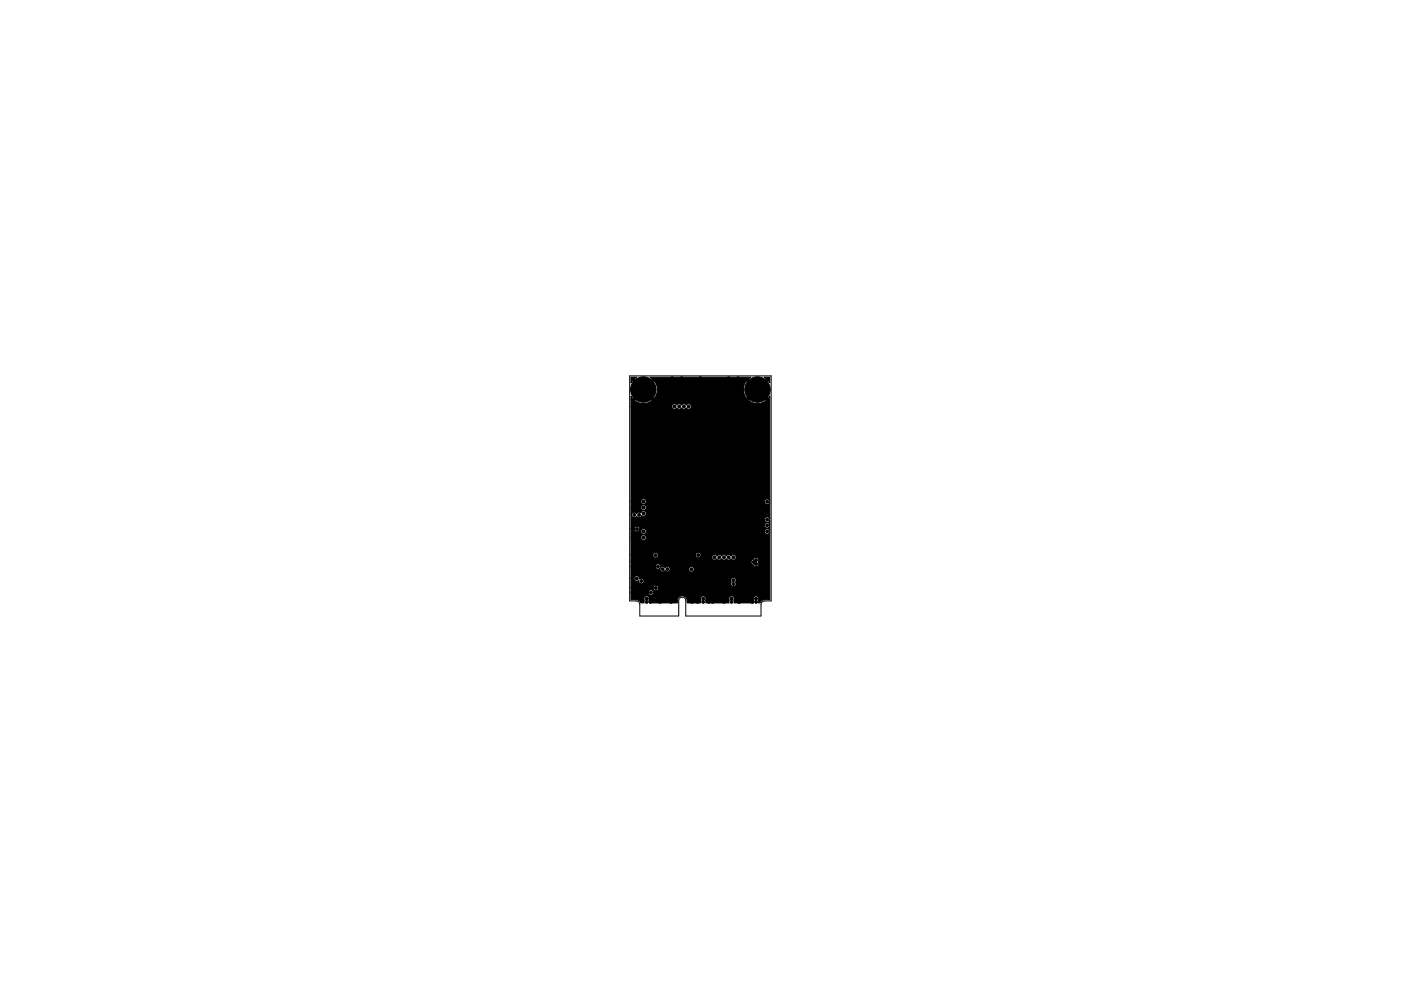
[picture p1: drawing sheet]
<svg xmlns="http://www.w3.org/2000/svg" width="297mm" height="210mm" viewBox="0 0 297 210" stroke-linecap="round" stroke-linejoin="round" font-family="sans-serif">
<path d="M133.5 79.7h30v47.8h-1.3a.8 .8 0 0 0-.9 .8v2.4h-15.9v-3.3a.75 .75 0 0 0-.8-.7 .75 .75 0 0 0-.7 .7v3.3h-8.3v-2.4a.8 .8 0 0 0-.7-.8h-1.4z" fill="none" stroke="#000" stroke-width=".21"/>
<g fill="#000" stroke="#000" stroke-width=".21">
<path d="M133.8 80h1.2l-.5 .5 1.9 1.9 1.9-1.9-.5-.5h21.4l-.5 .5 1.9 1.9 1.9-1.9-.5-.5h1.2v1.2l-.4-.5-2 1.9 2 2 .4-.5v22.2a.58 .58 0 0 0-.9-.3 .58 .58 0 0 0 .1 .9 .58 .58 0 0 0 .8-.4v3.6a.58 .58 0 0 0-.9-.3 .58 .58 0 0 0 .1 .9 .58 .58 0 0 0 .8-.4v1a.58 .58 0 0 0-.9-.3 .58 .58 0 0 0 .1 .9 .58 .58 0 0 0 .8-.4v1.1a.58 .58 0 0 0-.9-.3 .58 .58 0 0 0 .1 .9 .58 .58 0 0 0 .8-.4v14.4l-1.4 .1-.7 .6h-.3v-.5a.63 .63 0 0 0-.1-.8 .63 .63 0 0 0-.8 0 .63 .63 0 0 0-.1 .8v.5h-4.2v-.6a.6 .6 0 0 0-.2-.8 .6 .6 0 0 0-.8 .1 .6 .6 0 0 0 0 .8v.5h-5v-.6a.6 .6 0 0 0-.2-.8 .6 .6 0 0 0-.8 .1 .6 .6 0 0 0 0 .8v.5h-2.9l-.2-1-.4-.4-.4-.1-.5 .1-.4 .4-.2 1h-6v-.6a.6 .6 0 0 0-.2-.8 .6 .6 0 0 0-.8 .1 .6 .6 0 0 0 0 .8v.5h-.7l-.7-.6-1.4-.1v-1.6h3.6v.2a.58 .58 0 0 0 .9 .4 .58 .58 0 0 0 0-1 .58 .58 0 0 0-.9 .4h-3.6v-.9h4.7v.1a.58 .58 0 0 0 .9 .4 .58 .58 0 0 0 0-.9 .58 .58 0 0 0-.9 .4h-4.7v-2h.6v.1a.58 .58 0 0 0 .4 .5 .58 .58 0 0 0 .6-.2 .58 .58 0 0 0 .6 .7 .58 .58 0 0 0 .5-.8h18.4l.2 .5a.59 .59 0 0 0 0 .8 .59 .59 0 0 0 .9 0 .59 .59 0 0 0-.1-.8 .58 .58 0 0 0-.2-.9 .58 .58 0 0 0-.8 .4h-18.4a.57 .57 0 0 0-.9-.1 .58 .58 0 0 0-.5-.7 .58 .58 0 0 0-.7 .5h-.6v-2.6h5.1v.2a.58 .58 0 0 0 .4 .5 .58 .58 0 0 0 .7-.3 .58 .58 0 0 0 .3 .8 .58 .58 0 0 0 .7-.3 .57 .57 0 0 0 .7 .3 .57 .57 0 0 0 .4-.6h3.9v.2a.58 .58 0 0 0 .9 .4 .58 .58 0 0 0 0-1 .58 .58 0 0 0-.9 .4h-3.9a.58 .58 0 0 0-.5-.5 .58 .58 0 0 0-.6 .3 .57 .57 0 0 0-1-.1 .58 .58 0 0 0-.4-.8 .58 .58 0 0 0-.7 .5h-5.1v-.9h25.4l.2 .4 .2 .2a.64 .64 0 0 0 .9 .4 .64 .64 0 0 0 .2-1 .62 .62 0 0 0-.2-.9 .62 .62 0 0 0-.9 .4l-.4 .5h-25.4v-1.5h4.6v.1a.58 .58 0 0 0 .7 .6 .58 .58 0 0 0 .5-.7h7.8v.1a.58 .58 0 0 0 .4 .5 .58 .58 0 0 0 .6-.1h2.5v.1a.58 .58 0 0 0 .5 .5 .58 .58 0 0 0 .6-.3 .57 .57 0 0 0 1 0 .57 .57 0 0 0 1 0 .57 .57 0 0 0 1 0 .58 .58 0 0 0 .9 .2 .58 .58 0 0 0 0-.9 .58 .58 0 0 0-.9 .2 .57 .57 0 0 0-1 0 .57 .57 0 0 0-1 0 .57 .57 0 0 0-1 0 .58 .58 0 0 0-.6-.3 .58 .58 0 0 0-.5 .5l-2.4-.1a.58 .58 0 0 0-.3-.9 .58 .58 0 0 0-.8 .5l-7.9-.1a.58 .58 0 0 0-.6-.4 .58 .58 0 0 0-.5 .5h-4.6v-3.7h2.1v.1a.58 .58 0 0 0 .9 .4 .58 .58 0 0 0 0-.9 .58 .58 0 0 0-.9 .4h-2.1v-1.8h.7v.1a.58 .58 0 0 0 .9 .4h.5v.1a.58 .58 0 0 0 .9 .4 .58 .58 0 0 0 0-.9 .58 .58 0 0 0-.9 .4h-.5l.1-.1a.58 .58 0 0 0-.2-.9 .58 .58 0 0 0-.8 .5h-.7v-3l.1 .1a.58 .58 0 0 0 .5 .5 .58 .58 0 0 0 .6-.3 .57 .57 0 0 0 .6 .3 .57 .57 0 0 0 .5-.4 .58 .58 0 0 0 .8-.1 .58 .58 0 0 0-.2-.9 .58 .58 0 0 0-.8 .4l-.1-.1a.58 .58 0 0 0-.8 .3 .58 .58 0 0 0-.6-.3 .58 .58 0 0 0-.5 .5h-.1v-1.6h2.1v.2a.58 .58 0 0 0 .9 .4 .58 .58 0 0 0 0-1 .58 .58 0 0 0-.9 .4h-2.1v-1.3h2.1v.2a.58 .58 0 0 0 .9 .4 .58 .58 0 0 0 0-1 .58 .58 0 0 0-.9 .4h-2.1v-20.1h8.6v.1a.58 .58 0 0 0 .5 .5 .58 .58 0 0 0 .6-.3 .57 .57 0 0 0 1 0 .57 .57 0 0 0 1 0 .58 .58 0 0 0 .9 .2 .58 .58 0 0 0 0-.9 .58 .58 0 0 0-.9 .2 .57 .57 0 0 0-1 0 .57 .57 0 0 0-1 0 .58 .58 0 0 0-.6-.3 .58 .58 0 0 0-.5 .5h-8.6v-1.4h.7l.3 .4a2.84 2.84 0 0 0 3.5-.4h20.4l.3 .4a2.84 2.84 0 0 0 3.5-.4l-1.9-1.9-1.9 1.9h-20.4l-1.9-1.9-1.9 1.9h-.7v-.7l.4 .5 2-2h.4l2 2a2.46 2.46 0 0 0 .8-1.9h18.2l.3 1.1 .5 .8 2-2-2-1.9-.6 .9-.2 1.1h-18.2l-.3-1.2-.5-.8-2 1.9h-.4l-2-1.9-.4 .5z"/>
<circle cx="134.4" cy="82.6" r=".3"/>
<circle cx="134.5" cy="91.2" r=".3"/>
<circle cx="134.5" cy="95.2" r=".3"/>
<circle cx="134.5" cy="89.2" r=".3"/>
<circle cx="134.5" cy="99.2" r=".3"/>
<circle cx="134.5" cy="93.2" r=".3"/>
<circle cx="134.5" cy="97.2" r=".3"/>
<circle cx="135" cy="81.2" r=".3"/>
<circle cx="135" cy="84.1" r=".3"/>
<circle cx="136.4" cy="82.6" r="2.7"/>
<circle cx="136.4" cy="84.7" r=".3"/>
<circle cx="136.4" cy="80.6" r=".3"/>
<circle cx="136.5" cy="89.9" r=".3"/>
<circle cx="136.5" cy="92.4" r=".3"/>
<circle cx="136.5" cy="91.1" r=".3"/>
<circle cx="136.5" cy="88.6" r=".3"/>
<circle cx="136.5" cy="95.2" r=".3"/>
<circle cx="137.8" cy="81.2" r=".3"/>
<circle cx="137.8" cy="84.1" r=".3"/>
<circle cx="138.4" cy="82.6" r=".3"/>
<circle cx="140.5" cy="91.2" r=".3"/>
<circle cx="140.5" cy="85.2" r=".3"/>
<circle cx="140.5" cy="83.2" r=".3"/>
<circle cx="140.5" cy="89.2" r=".3"/>
<circle cx="140.5" cy="87.2" r=".3"/>
<circle cx="142" cy="86.2" r=".3"/>
<circle cx="142.5" cy="80.2" r=".3"/>
<circle cx="142.5" cy="95.2" r=".3"/>
<circle cx="142.5" cy="99.2" r=".3"/>
<circle cx="142.5" cy="83.2" r=".3"/>
<circle cx="142.5" cy="97.2" r=".3"/>
<circle cx="143" cy="86.2" r=".3"/>
<circle cx="144" cy="86.2" r=".3"/>
<circle cx="144.5" cy="80.2" r=".3"/>
<circle cx="144.5" cy="95.2" r=".3"/>
<circle cx="144.5" cy="93.2" r=".3"/>
<circle cx="144.5" cy="99.2" r=".3"/>
<circle cx="144.5" cy="83.2" r=".3"/>
<circle cx="144.5" cy="97.2" r=".3"/>
<circle cx="145" cy="86.2" r=".3"/>
<circle cx="146" cy="86.2" r=".3"/>
<circle cx="146.5" cy="91.2" r=".3"/>
<circle cx="146.5" cy="95.2" r=".3"/>
<circle cx="146.5" cy="93.2" r=".3"/>
<circle cx="146.5" cy="99.2" r=".3"/>
<circle cx="146.5" cy="83.2" r=".3"/>
<circle cx="146.5" cy="97.2" r=".3"/>
<circle cx="148.5" cy="91.2" r=".3"/>
<circle cx="148.5" cy="95.2" r=".3"/>
<circle cx="148.5" cy="85.2" r=".3"/>
<circle cx="148.5" cy="80.2" r=".3"/>
<circle cx="148.5" cy="89.2" r=".3"/>
<circle cx="148.5" cy="99.2" r=".3"/>
<circle cx="148.5" cy="83.2" r=".3"/>
<circle cx="148.5" cy="93.2" r=".3"/>
<circle cx="148.5" cy="87.2" r=".3"/>
<circle cx="148.5" cy="97.2" r=".3"/>
<circle cx="149.5" cy="85.1" r=".3"/>
<circle cx="149.5" cy="81.7" r=".3"/>
<circle cx="150.5" cy="91.2" r=".3"/>
<circle cx="150.5" cy="95.2" r=".3"/>
<circle cx="150.5" cy="89.2" r=".3"/>
<circle cx="150.5" cy="93.2" r=".3"/>
<circle cx="150.5" cy="99.2" r=".3"/>
<circle cx="150.5" cy="97.2" r=".3"/>
<circle cx="150.7" cy="85.1" r=".3"/>
<circle cx="152.5" cy="91.2" r=".3"/>
<circle cx="152.5" cy="95.2" r=".3"/>
<circle cx="152.5" cy="89.2" r=".3"/>
<circle cx="152.5" cy="93.2" r=".3"/>
<circle cx="152.5" cy="99.2" r=".3"/>
<circle cx="152.5" cy="97.2" r=".3"/>
<circle cx="153.2" cy="85.1" r=".3"/>
<circle cx="154.5" cy="81.7" r=".3"/>
<circle cx="154.5" cy="91.2" r=".3"/>
<circle cx="154.5" cy="80.2" r=".3"/>
<circle cx="154.5" cy="95.2" r=".3"/>
<circle cx="154.5" cy="89.2" r=".3"/>
<circle cx="154.5" cy="93.2" r=".3"/>
<circle cx="154.5" cy="99.2" r=".3"/>
<circle cx="154.5" cy="97.2" r=".3"/>
<circle cx="154.5" cy="85.1" r=".3"/>
<circle cx="156.5" cy="91.2" r=".3"/>
<circle cx="156.5" cy="80.2" r=".3"/>
<circle cx="156.5" cy="95.2" r=".3"/>
<circle cx="156.5" cy="89.2" r=".3"/>
<circle cx="156.5" cy="99.2" r=".3"/>
<circle cx="156.5" cy="93.2" r=".3"/>
<circle cx="156.5" cy="87.2" r=".3"/>
<circle cx="156.5" cy="97.2" r=".3"/>
<circle cx="158.5" cy="95.2" r=".3"/>
<circle cx="158.5" cy="87.2" r=".3"/>
<circle cx="158.5" cy="97.2" r=".3"/>
<circle cx="158.6" cy="82.6" r=".3"/>
<circle cx="159.2" cy="81.2" r=".3"/>
<circle cx="159.2" cy="84.1" r=".3"/>
<circle cx="160.5" cy="95.2" r=".3"/>
<circle cx="160.5" cy="97.2" r=".3"/>
<circle cx="160.5" cy="87.2" r=".3"/>
<circle cx="160.6" cy="89.9" r=".3"/>
<circle cx="160.6" cy="92.4" r=".3"/>
<circle cx="160.6" cy="91.1" r=".3"/>
<circle cx="160.6" cy="88.6" r=".3"/>
<circle cx="160.6" cy="82.6" r="2.7"/>
<circle cx="160.6" cy="84.7" r=".3"/>
<circle cx="160.6" cy="80.6" r=".3"/>
<circle cx="162" cy="81.2" r=".3"/>
<circle cx="162" cy="84.1" r=".3"/>
<circle cx="162.6" cy="82.6" r=".3"/>
<circle cx="134.5" cy="101.2" r=".3"/>
<circle cx="134.5" cy="103.2" r=".3"/>
<circle cx="134.5" cy="119.2" r=".3"/>
<circle cx="134.5" cy="109.2" r=".3"/>
<circle cx="134.5" cy="105.2" r=".3"/>
<circle cx="134.5" cy="107.2" r=".3"/>
<circle cx="134.5" cy="117.2" r=".3"/>
<circle cx="135.1" cy="112.2" r=".3"/>
<circle cx="135.5" cy="109.2" r=".3"/>
<circle cx="136.5" cy="108.9" r=".3"/>
<circle cx="136.5" cy="102.6" r=".3"/>
<circle cx="136.5" cy="106.4" r=".3"/>
<circle cx="136.5" cy="112.7" r=".3"/>
<circle cx="136.5" cy="100" r=".3"/>
<circle cx="136.5" cy="114" r=".3"/>
<circle cx="136.5" cy="107.7" r=".3"/>
<circle cx="136.5" cy="119.2" r=".3"/>
<circle cx="136.5" cy="117.2" r=".3"/>
<circle cx="138.5" cy="119.2" r=".3"/>
<circle cx="139" cy="117.8" r=".3"/>
<circle cx="139.5" cy="115.3" r=".3"/>
<circle cx="139.5" cy="111.5" r=".3"/>
<circle cx="140.5" cy="111.2" r=".3"/>
<circle cx="140.5" cy="113.2" r=".3"/>
<circle cx="140.5" cy="115.2" r=".3"/>
<circle cx="140.5" cy="109.2" r=".3"/>
<circle cx="140.5" cy="107.2" r=".3"/>
<circle cx="142.5" cy="113.2" r=".3"/>
<circle cx="142.5" cy="101.2" r=".3"/>
<circle cx="142.5" cy="111.2" r=".3"/>
<circle cx="142.5" cy="103.2" r=".3"/>
<circle cx="142.5" cy="118.5" r=".3"/>
<circle cx="142.5" cy="109.2" r=".3"/>
<circle cx="142.5" cy="105.2" r=".3"/>
<circle cx="142.5" cy="107.2" r=".3"/>
<circle cx="143.6" cy="118.5" r=".3"/>
<circle cx="144.5" cy="103.2" r=".3"/>
<circle cx="144.5" cy="101.2" r=".3"/>
<circle cx="144.5" cy="111.2" r=".3"/>
<circle cx="144.5" cy="105.2" r=".3"/>
<circle cx="144.5" cy="109.2" r=".3"/>
<circle cx="144.5" cy="107.2" r=".3"/>
<circle cx="144.5" cy="117.2" r=".3"/>
<circle cx="146.5" cy="103.2" r=".3"/>
<circle cx="146.5" cy="101.2" r=".3"/>
<circle cx="146.5" cy="115.2" r=".3"/>
<circle cx="146.5" cy="109.2" r=".3"/>
<circle cx="146.5" cy="105.2" r=".3"/>
<circle cx="146.5" cy="107.2" r=".3"/>
<circle cx="148" cy="117.8" r=".3"/>
<circle cx="148.5" cy="101.2" r=".3"/>
<circle cx="148.5" cy="111.2" r=".3"/>
<circle cx="148.5" cy="113.2" r=".3"/>
<circle cx="148.5" cy="103.2" r=".3"/>
<circle cx="148.5" cy="105.2" r=".3"/>
<circle cx="148.5" cy="115.2" r=".3"/>
<circle cx="148.5" cy="107.2" r=".3"/>
<circle cx="150.5" cy="103.2" r=".3"/>
<circle cx="150.5" cy="111.2" r=".3"/>
<circle cx="150.5" cy="113.2" r=".3"/>
<circle cx="150.5" cy="101.2" r=".3"/>
<circle cx="150.5" cy="119.2" r=".3"/>
<circle cx="150.5" cy="105.2" r=".3"/>
<circle cx="150.5" cy="109.2" r=".3"/>
<circle cx="150.5" cy="117.2" r=".3"/>
<circle cx="151.5" cy="118.2" r=".3"/>
<circle cx="152.5" cy="103.2" r=".3"/>
<circle cx="152.5" cy="101.2" r=".3"/>
<circle cx="152.5" cy="118.2" r=".3"/>
<circle cx="152.5" cy="111.2" r=".3"/>
<circle cx="152.5" cy="105.2" r=".3"/>
<circle cx="152.5" cy="109.2" r=".3"/>
<circle cx="152.5" cy="115.2" r=".3"/>
<circle cx="152.5" cy="117.2" r=".3"/>
<circle cx="153.5" cy="118.2" r=".3"/>
<circle cx="154.5" cy="101.2" r=".3"/>
<circle cx="154.5" cy="111.2" r=".3"/>
<circle cx="154.5" cy="103.2" r=".3"/>
<circle cx="154.5" cy="118.2" r=".3"/>
<circle cx="154.5" cy="109.2" r=".3"/>
<circle cx="154.5" cy="105.2" r=".3"/>
<circle cx="154.5" cy="115.2" r=".3"/>
<circle cx="154.5" cy="117.2" r=".3"/>
<circle cx="155.5" cy="118.2" r=".3"/>
<circle cx="156.5" cy="101.2" r=".3"/>
<circle cx="156.5" cy="103.2" r=".3"/>
<circle cx="156.5" cy="111.2" r=".3"/>
<circle cx="156.5" cy="105.2" r=".3"/>
<circle cx="156.5" cy="109.2" r=".3"/>
<circle cx="156.5" cy="115.2" r=".3"/>
<circle cx="156.5" cy="117.2" r=".3"/>
<circle cx="157.5" cy="108.9" r=".3"/>
<circle cx="157.5" cy="106.4" r=".3"/>
<circle cx="157.5" cy="103.8" r=".3"/>
<circle cx="157.5" cy="112.7" r=".3"/>
<circle cx="157.5" cy="111.5" r=".3"/>
<circle cx="158.3" cy="118.2" r=".3"/>
<circle cx="159.8" cy="119.2" r=".3"/>
<circle cx="160.3" cy="119.6" r=".3"/>
<circle cx="160.3" cy="118.8" r=".3"/>
<circle cx="160.3" cy="117.7" r=".3"/>
<circle cx="160.6" cy="100" r=".3"/>
<circle cx="162.6" cy="115.3" r=".3"/>
<circle cx="162.6" cy="114" r=".3"/>
<circle cx="162.6" cy="112.7" r=".3"/>
<circle cx="162.6" cy="106.4" r=".3"/>
<circle cx="162.6" cy="111.4" r=".3"/>
<circle cx="162.6" cy="110.2" r=".3"/>
<circle cx="162.6" cy="105.2" r=".3"/>
<circle cx="134.5" cy="121.2" r=".3"/>
<circle cx="135" cy="122.7" r=".3"/>
<circle cx="136" cy="123.3" r=".3"/>
<circle cx="136.5" cy="121.2" r=".3"/>
<circle cx="136.5" cy="125.2" r=".3"/>
<circle cx="137.1" cy="127" r=".3"/>
<circle cx="137.1" cy="127.7" r=".3"/>
<circle cx="137.9" cy="127" r=".3"/>
<circle cx="137.9" cy="127.7" r=".3"/>
<circle cx="138" cy="125.7" r=".3"/>
<circle cx="139.1" cy="124.7" r=".3"/>
<circle cx="139.5" cy="120.2" r=".3"/>
<circle cx="139.9" cy="127" r=".3"/>
<circle cx="139.9" cy="127.7" r=".3"/>
<circle cx="140.5" cy="120.7" r=".3"/>
<circle cx="141.5" cy="123.2" r=".3"/>
<circle cx="141.5" cy="124.2" r=".3"/>
<circle cx="141.5" cy="120.7" r=".3"/>
<circle cx="142.3" cy="127" r=".3"/>
<circle cx="142.3" cy="127.7" r=".3"/>
<circle cx="142.5" cy="123.2" r=".3"/>
<circle cx="142.5" cy="124.2" r=".3"/>
<circle cx="144.8" cy="125.2" r=".3"/>
<circle cx="144.8" cy="121.7" r=".3"/>
<circle cx="145.6" cy="120.8" r=".3"/>
<circle cx="146.6" cy="120.8" r=".3"/>
<circle cx="146.7" cy="127" r=".3"/>
<circle cx="146.7" cy="127.7" r=".3"/>
<circle cx="147.9" cy="127" r=".3"/>
<circle cx="147.9" cy="127.7" r=".3"/>
<circle cx="149.1" cy="127" r=".3"/>
<circle cx="149.1" cy="127.7" r=".3"/>
<circle cx="150.3" cy="127" r=".3"/>
<circle cx="150.3" cy="127.7" r=".3"/>
<circle cx="150.5" cy="121.2" r=".3"/>
<circle cx="150.5" cy="125.2" r=".3"/>
<circle cx="151.1" cy="127" r=".3"/>
<circle cx="151.1" cy="127.7" r=".3"/>
<circle cx="152.5" cy="125.2" r=".3"/>
<circle cx="153.5" cy="127" r=".3"/>
<circle cx="153.5" cy="127.7" r=".3"/>
<circle cx="155.1" cy="127" r=".3"/>
<circle cx="155.1" cy="127.7" r=".3"/>
<circle cx="155.5" cy="125.4" r=".3"/>
<circle cx="155.5" cy="123.9" r=".3"/>
<circle cx="155.5" cy="123.1" r=".3"/>
<circle cx="155.5" cy="124.6" r=".3"/>
<circle cx="156.7" cy="127" r=".3"/>
<circle cx="156.7" cy="127.7" r=".3"/>
<circle cx="159.5" cy="127" r=".3"/>
<circle cx="159.5" cy="127.7" r=".3"/>
<circle cx="160.3" cy="127" r=".3"/>
<circle cx="160.3" cy="127.7" r=".3"/>
<circle cx="160.8" cy="121" r=".3"/>
<circle cx="162.5" cy="125.2" r=".3"/>
</g>
</svg>
